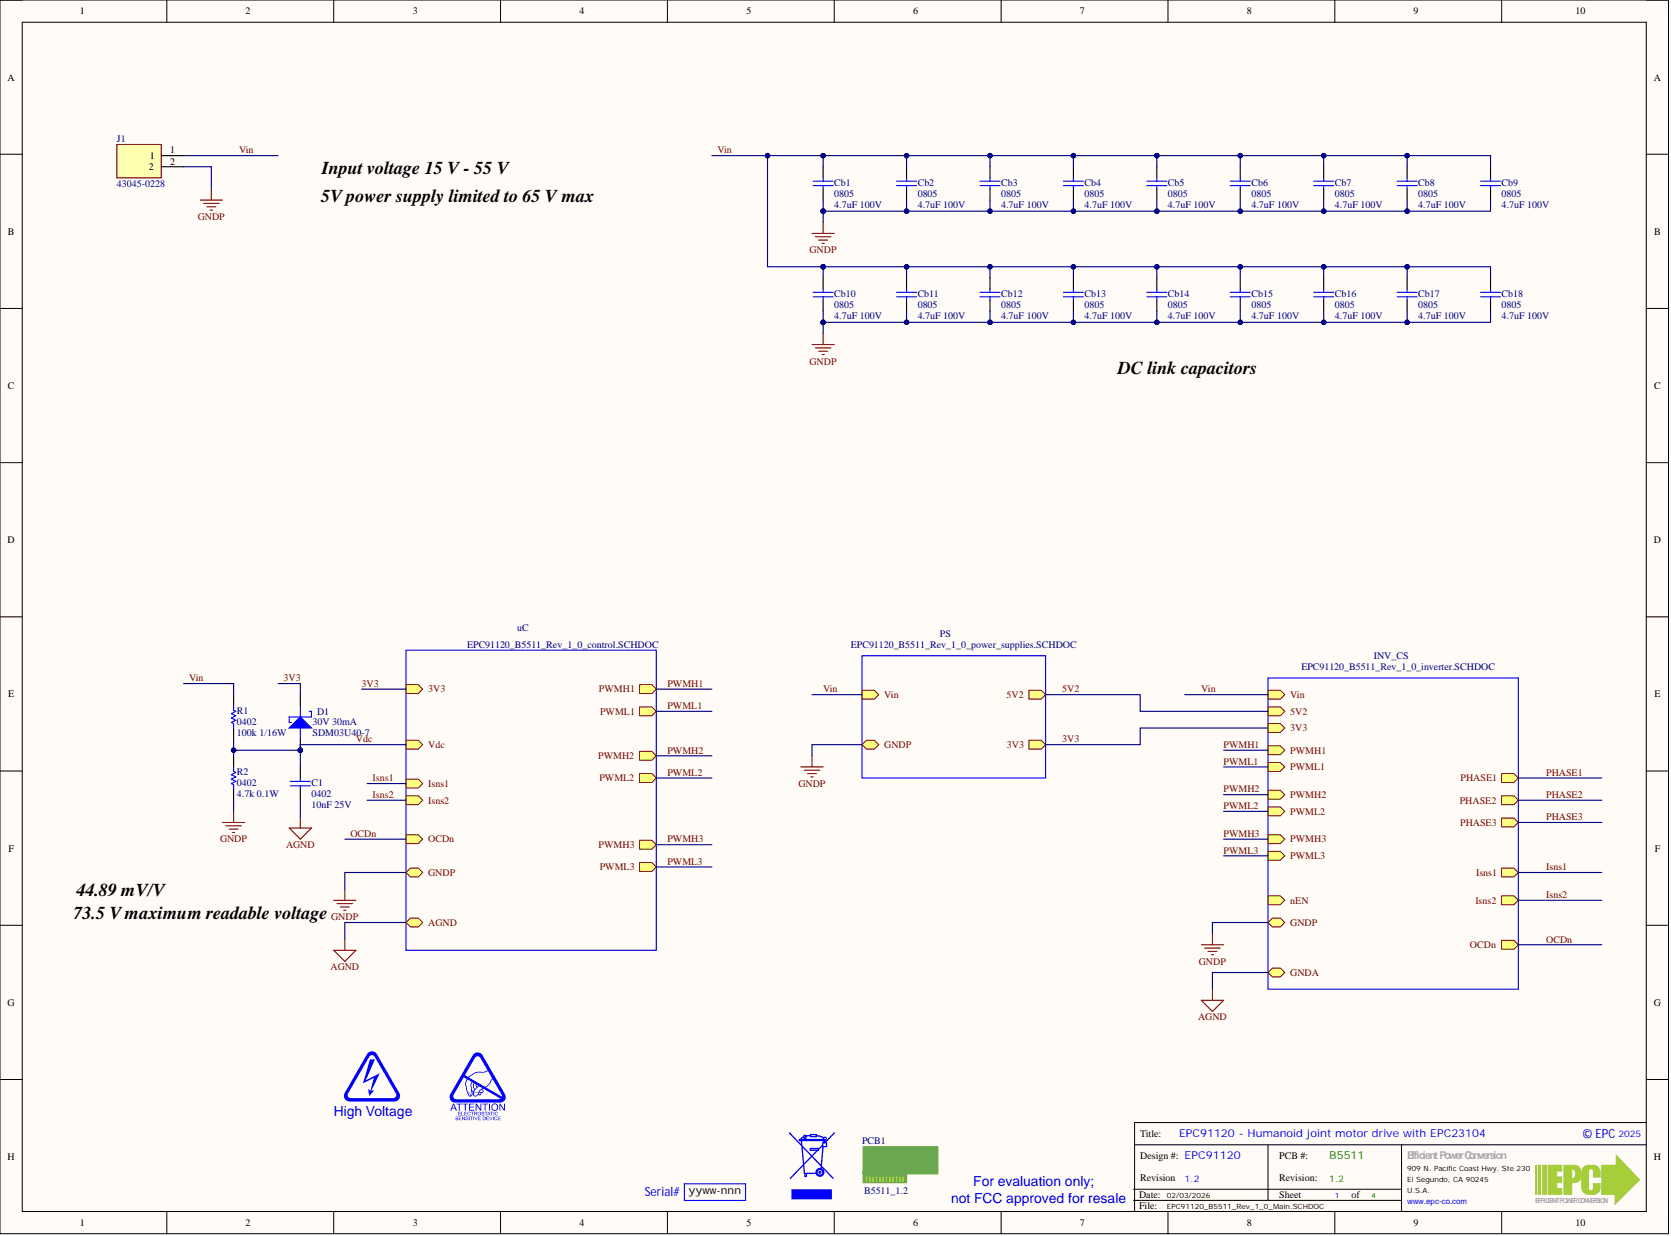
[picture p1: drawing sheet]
<svg xmlns="http://www.w3.org/2000/svg" width="381mm" height="282mm" viewBox="0 0 381 282" stroke-linecap="round" stroke-linejoin="round" font-family="sans-serif">
<defs><g id="words">
<g font-size="17" fill="#00f">
<text x="76.3" y="254">H E</text>
<text x="179.8" y="273.5">W</text>
</g>
<g font-size="4.1">
<text x="73.4" y="39.7">Input voltage 15 V - 55 V</text>
<text x="73.3" y="46">5V power supply limited to 65 V max</text>
<text x="254.9" y="85.3">DC link capacitors</text>
<text x="16.8" y="209.5">73.5 Vmaximum readable voltage</text>
<text x="17.4" y="204.4">44.89 mV/V</text>
</g>
<g font-size="3.2" fill="#00f">
<text x="76.1" y="254.6">High Voltage</text>
<text x="216.8" y="274.3">not FCC approved for resale</text>
<text x="221.9" y="270.5">For evaluation only;</text>
</g>
<g font-size="2.9" fill="#00f">
<text x="360.7" y="259.6">© EPC</text>
<text x="147" y="272.9">Serial#</text>
</g>
<text font-size="2.5" fill="#00f" x="268.8" y="259.3">EPC91120 - Humanoid joint motor drive with EPC23104</text>
<text font-size="2.5" fill="#008000" x="303.1" y="264.4">B5511</text>
<text font-size="2.5" fill="#a8a9ad" x="320.8" y="264.2">EfficientPowerConversion</text>
<text font-size="2.5" x="156.9" y="272.4">yyww-nnn</text>
<g font-size="2.3">
<text x="18.2" y="3.3">1</text>
<text x="56" y="3.3">2</text>
<text x="94.1" y="3.3">3</text>
<text x="132.1" y="3.3">4</text>
<text x="170.2" y="3.3">5</text>
<text x="208.2" y="3.3">6</text>
<text x="246.2" y="3.3">7</text>
<text x="284.3" y="3.3">8</text>
<text x="322.3" y="3.3">9</text>
<text x="359.2" y="3.3">10</text>
<text x="1.7" y="18.4">A</text>
<text x="377.1" y="18.4">A</text>
<text x="38.8" y="35">1</text>
<text x="33.9" y="38.8">2</text>
<text x="34.2" y="36.3">1</text>
<text x="38.8" y="37.5">2</text>
<text x="1.8" y="53.5">B</text>
<text x="377.2" y="53.5">B</text>
<text x="1.8" y="88.7">C</text>
<text x="377.2" y="88.7">C</text>
<text x="1.7" y="123.9">D</text>
<text x="377.1" y="123.9">D</text>
<text x="1.9" y="159.1">E</text>
<text x="377.2" y="159.1">E</text>
<text x="1.9" y="194.2">F</text>
<text x="377.3" y="194.2">F</text>
<text x="1.7" y="229.4">G</text>
<text x="377.1" y="229.4">G</text>
<text x="260" y="259.3">Title:</text>
<text x="1.7" y="264.5">H</text>
<text x="260" y="264.4">Design #: EPC91120</text>
<text x="260" y="269.4">Revision</text>
<text x="291.7" y="269.4">Revision:</text>
<text x="291.7" y="264.4">PCB #:</text>
<text x="377.1" y="264.5">H</text>
<text x="259.7" y="273.2">Date:</text>
<text x="259.7" y="275.8">File:</text>
<text x="291.7" y="273.2">Sheet</text>
<text x="308.2" y="273.2">of</text>
<text x="18.2" y="279.6">1</text>
<text x="56" y="279.6">2</text>
<text x="94.1" y="279.6">3</text>
<text x="132.1" y="279.6">4</text>
<text x="170.2" y="279.6">5</text>
<text x="208.2" y="279.6">6</text>
<text x="246.2" y="279.6">7</text>
<text x="284.3" y="279.6">8</text>
<text x="322.3" y="279.6">9</text>
<text x="359.2" y="279.6">10</text>
</g>
<g font-size="2.3" fill="#000080">
<text x="26.6" y="32.4">J1</text>
<text x="26.6" y="42.6">43045-0228</text>
<text x="190.2" y="44.9">0805</text>
<text x="190.2" y="47.4">4.7uF 100V</text>
<text x="190.2" y="42.3">Cb1</text>
<text x="209.2" y="44.9">0805</text>
<text x="209.2" y="47.4">4.7uF 100V</text>
<text x="209.2" y="42.3">Cb2</text>
<text x="228.3" y="44.9">0805</text>
<text x="228.3" y="47.4">4.7uF 100V</text>
<text x="228.3" y="42.3">Cb3</text>
<text x="247.3" y="44.9">0805</text>
<text x="247.3" y="47.4">4.7uF 100V</text>
<text x="247.3" y="42.3">Cb4</text>
<text x="266.3" y="44.9">0805</text>
<text x="266.3" y="47.4">4.7uF 100V</text>
<text x="266.3" y="42.3">Cb5</text>
<text x="285.3" y="44.9">0805</text>
<text x="285.3" y="47.4">4.7uF 100V</text>
<text x="285.3" y="42.3">Cb6</text>
<text x="304.3" y="44.9">0805</text>
<text x="304.3" y="47.4">4.7uF 100V</text>
<text x="304.3" y="42.3">Cb7</text>
<text x="323.4" y="44.9">0805</text>
<text x="323.4" y="47.4">4.7uF 100V</text>
<text x="323.4" y="42.3">Cb8</text>
<text x="342.4" y="44.9">0805</text>
<text x="342.4" y="47.4">4.7uF 100V</text>
<text x="342.4" y="42.3">Cb9</text>
<text x="190.2" y="70.2">0805</text>
<text x="190.2" y="67.7">Cb10</text>
<text x="209.2" y="70.2">0805</text>
<text x="209.2" y="67.7">Cb11</text>
<text x="228.3" y="70.2">0805</text>
<text x="228.3" y="67.7">Cb12</text>
<text x="247.3" y="70.2">0805</text>
<text x="247.3" y="67.7">Cb13</text>
<text x="266.3" y="70.2">0805</text>
<text x="266.3" y="67.7">Cb14</text>
<text x="285.3" y="70.2">0805</text>
<text x="285.3" y="67.7">Cb15</text>
<text x="304.3" y="70.2">0805</text>
<text x="304.3" y="67.7">Cb16</text>
<text x="323.4" y="70.2">0805</text>
<text x="323.4" y="67.7">Cb17</text>
<text x="342.4" y="70.2">0805</text>
<text x="342.4" y="67.7">Cb18</text>
<text x="190.2" y="72.7">4.7uF 100V</text>
<text x="209.2" y="72.7">4.7uF 100V</text>
<text x="228.3" y="72.7">4.7uF 100V</text>
<text x="247.3" y="72.7">4.7uF 100V</text>
<text x="266.3" y="72.7">4.7uF 100V</text>
<text x="285.3" y="72.7">4.7uF 100V</text>
<text x="304.3" y="72.7">4.7uF 100V</text>
<text x="323.4" y="72.7">4.7uF 100V</text>
<text x="342.4" y="72.7">4.7uF 100V</text>
<text x="117.9" y="144">uC</text>
<text x="106.5" y="147.8">EPC91120_B5511_Rev_1_0_control.SCHDOC</text>
<text x="194" y="147.8">EPC91120_B5511_Rev_1_0_power_supplies.SCHDOC</text>
<text x="214.3" y="145.2">PS</text>
<text x="296.7" y="152.8">EPC91120_B5511_Rev_1_0_inverter.SCHDOC</text>
<text x="313.2" y="150.3">INV_CS</text>
<text x="54" y="165.3">0402</text>
<text x="54" y="167.8">100k 1/16W</text>
<text x="54" y="162.7">R1</text>
<text x="71.3" y="165.3">30V 30mA</text>
<text x="71.3" y="167.8">SDM03U40-7</text>
<text x="72.3" y="163">D1</text>
<text x="54" y="179.2">0402</text>
<text x="54" y="176.7">R2</text>
<text x="71" y="179.2">C1</text>
<text x="54" y="181.7">4.7k 0.1W</text>
<text x="71" y="181.7">0402</text>
<text x="71" y="184.3">10nF 25V</text>
<text x="196.6" y="260.8">PCB1</text>
<text x="197.1" y="272.3">B5511_1.2</text>
</g>
<g font-size="2.3" fill="#800000">
<text x="54.5" y="35">Vin</text>
<text x="163.6" y="35">Vin</text>
<text x="45.1" y="50.2">GNDP</text>
<text x="184.6" y="57.8">GNDP</text>
<text x="184.6" y="83.1">GNDP</text>
<text x="43.1" y="155.4">Vin</text>
<text x="64.7" y="155.4">3V3</text>
<text x="82.4" y="156.6">3V3</text>
<text x="97.6" y="157.9">3V3</text>
<text x="136.6" y="157.9">PWMH1</text>
<text x="152.2" y="156.6">PWMH1</text>
<text x="152.2" y="161.7">PWML1</text>
<text x="187.7" y="157.9">Vin</text>
<text x="201.6" y="159.2">Vin</text>
<text x="229.5" y="159.2">5V2</text>
<text x="242.2" y="157.9">5V2</text>
<text x="273.9" y="157.9">Vin</text>
<text x="294.2" y="159.2">Vin</text>
<text x="136.8" y="163">PWML1</text>
<text x="294.2" y="163">5V2</text>
<text x="294.2" y="166.8">3V3</text>
<text x="81.2" y="169.3">Vdc</text>
<text x="97.6" y="170.6">Vdc</text>
<text x="136.4" y="173.1">PWMH2</text>
<text x="152.2" y="171.9">PWMH2</text>
<text x="201.6" y="170.6">GNDP</text>
<text x="229.6" y="170.6">3V3</text>
<text x="242.2" y="169.3">3V3</text>
<text x="279" y="170.6">PWMH1</text>
<text x="294.2" y="171.9">PWMH1</text>
<text x="85" y="178.2">Isns1</text>
<text x="97.6" y="179.5">Isns1</text>
<text x="136.7" y="178.2">PWML2</text>
<text x="152.2" y="176.9">PWML2</text>
<text x="182.1" y="179.5">GNDP</text>
<text x="279" y="174.4">PWML1</text>
<text x="294.2" y="175.7">PWML1</text>
<text x="333" y="178.2">PHASE1</text>
<text x="352.5" y="176.9">PHASE1</text>
<text x="85" y="182">Isns2</text>
<text x="97.6" y="183.3">Isns2</text>
<text x="279" y="180.7">PWMH2</text>
<text x="279" y="184.5">PWML2</text>
<text x="294.2" y="185.8">PWML2</text>
<text x="294.2" y="182">PWMH2</text>
<text x="332.8" y="183.3">PHASE2</text>
<text x="352.5" y="182">PHASE2</text>
<text x="79.9" y="190.9">OCDn</text>
<text x="279" y="190.9">PWMH3</text>
<text x="332.9" y="188.3">PHASE3</text>
<text x="352.5" y="187.1">PHASE3</text>
<text x="50.2" y="192.1">GNDP</text>
<text x="65.2" y="193.4">AGND</text>
<text x="97.6" y="192.1">OCDn</text>
<text x="136.5" y="193.4">PWMH3</text>
<text x="152.2" y="192.1">PWMH3</text>
<text x="152.2" y="197.2">PWML3</text>
<text x="279" y="194.7">PWML3</text>
<text x="294.2" y="192.1">PWMH3</text>
<text x="294.2" y="195.9">PWML3</text>
<text x="97.6" y="199.7">GNDP</text>
<text x="136.7" y="198.5">PWML3</text>
<text x="336.6" y="199.7">Isns1</text>
<text x="352.5" y="198.5">Isns1</text>
<text x="75.5" y="209.9">GNDP</text>
<text x="294.2" y="206.1">nEN</text>
<text x="336.4" y="206.1">Isns2</text>
<text x="352.5" y="204.8">Isns2</text>
<text x="97.6" y="211.1">AGND</text>
<text x="294.2" y="211.1">GNDP</text>
<text x="352.5" y="214.9">OCDn</text>
<text x="75.4" y="221.3">AGND</text>
<text x="273.4" y="220">GNDP</text>
<text x="335.2" y="216.2">OCDn</text>
<text x="294.2" y="222.5">GNDA</text>
<text x="273.2" y="232.7">AGND</text>
</g>
<g font-size="2.1" fill="#00f">
<text x="369" y="259.4">2025</text>
<text x="270.1" y="269.5">1.2</text>
</g>
<text font-size="2.1" fill="#008000" x="303.1" y="269.5">1.2</text>
<text font-size="1.8" fill="#00f" x="320.8" y="274.6">www.epc-co.com</text>
<g font-size="1.6">
<text x="320.8" y="267.1">909 N. Pacific Coast Hwy. Ste 230</text>
<text x="320.8" y="269.6">El Segundo, CA 90245</text>
<text x="266" y="273.2">02/03/2026</text>
<text x="266" y="275.7">EPC91120_B5511_Rev_1_0_Main.SCHDOC</text>
<text x="320.8" y="272.1">U.S.A.</text>
</g>
<text font-size="1.6" fill="#00f" x="304.3" y="273.2">1</text>
<text font-size="1.6" fill="#008000" x="312.7" y="273.2">4</text>
<text font-size="1.6" fill="#a8a9ad" x="350" y="274.4">EFFICIENTPOWERCONVERSION</text>
</g></defs>
<path d="M0 0h380.4v281.3h-380.4z" fill-rule="evenodd" fill="#fffcf8"/>
<path d="M0 0h380.4v281.3h-380.4z" fill="none" stroke="#000" stroke-width=".23"/>
<path d="M5.1 5.1h370.3v271.2h-370.3z" fill-rule="evenodd" fill="#fffcf8"/>
<g fill="none" stroke="#000" stroke-width=".23">
<path d="M0 0h5.1M5.1 5.1h370.3v271.2h-370.3zM38 0v5.1M76.1 0v5.1M114.1 0v5.1M152.2 0v5.1M190.2 0v5.1M228.3 0v5.1M266.3 0v5.1M304.3 0v5.1M342.4 0v5.1M375.4 0h5v5.1"/>
<path d="M0 35.2h5.1M375.4 35.2h5M0 70.3h5.1M375.4 70.3h5M0 105.5h5.1M375.4 105.5h5M0 140.7h5.1M375.4 140.7h5M0 175.8h5.1M375.4 175.8h5M0 211h5.1M375.4 211h5"/>
<path d="M0 246.2h5.1M375.4 246.2h5M375.4 256h-116.7v20.3M38 276.3v5M76.1 276.3v5M114.1 276.3v5M152.2 276.3v5M190.2 276.3v5M228.3 276.3v5M258.4 273.7h61.2M258.4 271.2h61.2M258.7 261.1h116.7"/>
<path d="M266.3 276.3v5M289.1 261.1v12.6M304.3 276.3v5M319.6 261.1v15.2M342.4 276.3v5M380.4 276.3v5"/>
</g>
<path d="M351.8 265.8h.9v6.6h-.9z" fill-rule="evenodd" fill="#a6ce39"/>
<path d="M350.1 265.8h.3v6.6h-.3zM351.8 265.8h.9v6.6h-.9z" fill="none" stroke="#a6ce39" stroke-width=".23"/>
<path d="M350.3 265.8v6.6" fill="none" stroke="#a6ce39" stroke-width=".25"/>
<path d="M350.8 265.8h.5v6.6h-.5z" fill-rule="evenodd" fill="#a6ce39"/>
<path d="M350.8 265.8h.5v6.6h-.5z" fill="none" stroke="#a6ce39" stroke-width=".23"/>
<path d="M365.2 265.8h3.3v-2.3l5.3 5.6-5.5 5.5v-2.2h-3.1z" fill-rule="evenodd" fill="#a6ce39"/>
<path d="M365.2 265.8h3.3v-2.3l5.3 5.6-5.5 5.5v-2.2h-3.1z" fill="none" stroke="#a6ce39" stroke-width=".23"/>
<path d="M360.9 266.4a2.68 2.68 0 0 1 3.6 0l.3 .9v3.5a1.51 1.51 0 0 1-1.5 1.6 2.08 2.08 0 0 1-2.6-1.1v-4z" fill="#a6ce39"/>
<path d="M360.9 266.4a2.68 2.68 0 0 1 3.6 0l.3 .9v3.5a1.51 1.51 0 0 1-1.5 1.6 2.08 2.08 0 0 1-2.6-1.1v-4z" fill="none" stroke="#a6ce39" stroke-width=".23"/>
<path d="M362.5 266.9l.3-.1 .3 .2v4.1l-.3 .2-.4-.2z" fill="#fff"/>
<path d="M362.5 266.9l.3-.1 .3 .2v4.1l-.3 .2-.4-.2z" fill="none" stroke="#fff" stroke-width=".23"/>
<path d="M363.1 268.7h1.9v1h-1.9z" fill-rule="evenodd" fill="#fff"/>
<path d="M363.1 268.7h1.9v1h-1.9z" fill="none" stroke="#fff" stroke-width=".23"/>
<path d="M357.1 266.3a2.17 2.17 0 0 1 3.2 .3 2.66 2.66 0 0 1-.5 2.9 1.92 1.92 0 0 1-3-1v-1.5z" fill="#a6ce39"/>
<path d="M357.1 266.3a2.17 2.17 0 0 1 3.2 .3 2.66 2.66 0 0 1-.5 2.9 1.92 1.92 0 0 1-3-1v-1.5z" fill="none" stroke="#a6ce39" stroke-width=".23"/>
<path d="M358 266.9l.6-.1a1.15 1.15 0 0 1 0 1.7h-.5l-.2-.2-.2-.6z" fill="#fff"/>
<path d="M358 266.9l.6-.1a1.15 1.15 0 0 1 0 1.7h-.5l-.2-.2-.2-.6z" fill="none" stroke="#fff" stroke-width=".23"/>
<path d="M353 265.8h1.9v6.6h-1.9z" fill-rule="evenodd" fill="#a6ce39"/>
<path d="M353 265.8h1.9v6.6h-1.9z" fill="none" stroke="#a6ce39" stroke-width=".23"/>
<path d="M354.9 265.8h1.2v1.2h-1.2z" fill-rule="evenodd" fill="#a6ce39"/>
<path d="M354.9 265.8h1.2v1.2h-1.2z" fill="none" stroke="#a6ce39" stroke-width=".23"/>
<path d="M354.9 271.1h1.2v1.3h-1.2z" fill-rule="evenodd" fill="#a6ce39"/>
<path d="M354.9 271.1h1.2v1.3h-1.2z" fill="none" stroke="#a6ce39" stroke-width=".23"/>
<path d="M354.9 268.4h1.2v1.3h-1.2z" fill-rule="evenodd" fill="#a6ce39"/>
<path d="M354.9 268.4h1.2v1.3h-1.2z" fill="none" stroke="#a6ce39" stroke-width=".23"/>
<path d="M356.6 265.8h1.8v6.6h-1.8z" fill-rule="evenodd" fill="#a6ce39"/>
<path d="M356.6 265.8h1.8v6.6h-1.8z" fill="none" stroke="#a6ce39" stroke-width=".23"/>
<path d="M196.8 267.2h9.9v2.5h-9.9z" fill-rule="evenodd" fill="#6aa84f"/>
<path d="M196.8 267.2h9.9v2.5h-9.9z" fill="none" stroke="#6aa84f" stroke-width=".23"/>
<path d="M196.8 261.6h17v6.1h-17z" fill-rule="evenodd" fill="#6aa84f"/>
<path d="M196.8 261.6h17v6.1h-17z" fill="none" stroke="#6aa84f" stroke-width=".23"/>
<path d="M197.6 268.4v1.3M198.3 268.4v1.3M199.1 268.4v1.3M199.9 268.4v1.3M200.6 268.4v1.3M201.4 268.4v1.3M202.1 268.4v1.3M202.9 268.4v1.3M203.7 268.4v1.3M204.4 268.4v1.3M205.2 268.4v1.3M205.9 268.4v1.3" fill="none" stroke="#f1c232" stroke-width=".25"/>
<path d="M196.8 261.6h17v6.1h-7.1v2h-9.9z" fill="none" stroke="#6aa84f" stroke-width=".25"/>
<path d="M156 270h14v3.8h-14z" fill="none" stroke="#00f" stroke-width=".25"/>
<path d="M26.6 33h10.2v7.6h-10.2z" fill-rule="evenodd" fill="#ffffb0"/>
<g fill="none" stroke="#800000" stroke-width=".25">
<path d="M26.6 33h10.2v7.6h-10.2zM45.7 45.6h5M46.4 46.4h3.6M47.2 47.1h2M47.9 47.9h.5M48.2 43.1v2.5M185.1 53.2h5.1M185.9 54h3.6M186.7 54.8h2M187.4 55.5h.5M187.7 50.7v2.5M185.1 78.6h5.1"/>
<path d="M185.9 79.3h3.6M187.7 76v2.6M186.7 80.1h2M187.4 80.9h.5"/>
</g>
<g fill="none" stroke="#000" stroke-width=".25">
<path d="M36.8 35.5h5M36.8 38h5M187.7 38v2.6M206.7 38v2.6M225.7 38v2.6M244.7 38v2.6M263.8 38v2.6M282.8 38v2.6M301.8 38v2.6M320.8 38v2.6M339.9 38v2.6M187.7 43.1v2.5"/>
<path d="M206.7 43.1v2.5M225.7 43.1v2.5M244.7 43.1v2.5M263.8 43.1v2.5M282.8 43.1v2.5M301.8 43.1v2.5M320.8 43.1v2.5M339.9 43.1v2.5M187.7 63.4v2.5M187.7 68.4v2.6M206.7 63.4v2.5M206.7 68.4v2.6"/>
<path d="M225.7 63.4v2.5M225.7 68.4v2.6M244.7 63.4v2.5M244.7 68.4v2.6M263.8 63.4v2.5M263.8 68.4v2.6M282.8 63.4v2.5M282.8 68.4v2.6M301.8 63.4v2.5M301.8 68.4v2.6M320.8 63.4v2.5M320.8 68.4v2.6"/>
<path d="M339.9 63.4v2.5M339.9 68.4v2.6"/>
</g>
<g fill="none" stroke="#00f" stroke-width=".25">
<path d="M185.4 42.3h4.6M185.4 41.3h4.6M187.7 40.6v.7M187.7 42.3v.8M204.4 42.3h4.6M204.4 41.3h4.6M206.7 40.6v.7M206.7 42.3v.8M223.4 42.3h4.6M223.4 41.3h4.6M225.7 40.6v.7M225.7 42.3v.8"/>
<path d="M242.5 42.3h4.5M242.5 41.3h4.5M244.7 40.6v.7M244.7 42.3v.8M261.5 42.3h4.5M261.5 41.3h4.5M263.8 40.6v.7M263.8 42.3v.8M280.5 42.3h4.6M280.5 41.3h4.6M282.8 40.6v.7M282.8 42.3v.8"/>
<path d="M299.5 42.3h4.6M299.5 41.3h4.6M301.8 40.6v.7M301.8 42.3v.8M318.5 42.3h4.6M318.5 41.3h4.6M320.8 40.6v.7M320.8 42.3v.8M337.6 42.3h4.5M337.6 41.3h4.5M339.9 40.6v.7M339.9 42.3v.8"/>
<path d="M185.4 67.7h4.6M185.4 66.7h4.6M187.7 65.9v.8M187.7 67.7v.7M204.4 67.7h4.6M204.4 66.7h4.6M206.7 65.9v.8M206.7 67.7v.7M223.4 67.7h4.6M223.4 66.7h4.6M225.7 65.9v.8M225.7 67.7v.7"/>
<path d="M242.5 67.7h4.5M242.5 66.7h4.5M244.7 65.9v.8M244.7 67.7v.7M261.5 67.7h4.5M261.5 66.7h4.5M263.8 65.9v.8M263.8 67.7v.7M280.5 67.7h4.6M280.5 66.7h4.6M282.8 65.9v.8M282.8 67.7v.7"/>
<path d="M299.5 67.7h4.6M299.5 66.7h4.6M301.8 65.9v.8M301.8 67.7v.7M318.5 67.7h4.6M318.5 66.7h4.6M320.8 65.9v.8M320.8 67.7v.7M337.6 67.7h4.5M337.6 66.7h4.5M339.9 65.9v.8M339.9 67.7v.7"/>
<path d="M92.6 148.3h57v68.4h-57z"/>
</g>
<path d="M92.6 156.1h2.8l1 1.1-1 1h-2.8z" fill-rule="evenodd" fill="#ffff80"/>
<path d="M92.6 156.1h2.8l1 1.1-1 1h-2.8z" fill="none" stroke="#800000" stroke-width=".23"/>
<path d="M92.6 210.4l1-1h1.8l1 1-1 1h-1.8z" fill-rule="evenodd" fill="#ffff80"/>
<path d="M92.6 210.4l1-1h1.8l1 1-1 1h-1.8z" fill="none" stroke="#800000" stroke-width=".23"/>
<path d="M92.6 199l1-1h1.8l1 1-1 1h-1.8z" fill-rule="evenodd" fill="#ffff80"/>
<path d="M92.6 199l1-1h1.8l1 1-1 1h-1.8z" fill="none" stroke="#800000" stroke-width=".23"/>
<path d="M145.8 156.1h2.8l1 1.1-1 1h-2.8z" fill-rule="evenodd" fill="#ffff80"/>
<path d="M145.8 156.1h2.8l1 1.1-1 1h-2.8z" fill="none" stroke="#800000" stroke-width=".23"/>
<path d="M145.8 161.2h2.8l1 1-1 1h-2.8z" fill-rule="evenodd" fill="#ffff80"/>
<path d="M145.8 161.2h2.8l1 1-1 1h-2.8z" fill="none" stroke="#800000" stroke-width=".23"/>
<path d="M145.8 171.3h2.8l1 1.1-1 1h-2.8z" fill-rule="evenodd" fill="#ffff80"/>
<path d="M145.8 171.3h2.8l1 1.1-1 1h-2.8z" fill="none" stroke="#800000" stroke-width=".23"/>
<path d="M145.8 191.6h2.8l1 1-1 1.1h-2.8z" fill-rule="evenodd" fill="#ffff80"/>
<path d="M145.8 191.6h2.8l1 1-1 1.1h-2.8z" fill="none" stroke="#800000" stroke-width=".23"/>
<path d="M145.8 176.4h2.8l1 1-1 1h-2.8z" fill-rule="evenodd" fill="#ffff80"/>
<path d="M145.8 176.4h2.8l1 1-1 1h-2.8z" fill="none" stroke="#800000" stroke-width=".23"/>
<path d="M145.8 196.7h2.8l1 1-1 1h-2.8z" fill-rule="evenodd" fill="#ffff80"/>
<path d="M145.8 196.7h2.8l1 1-1 1h-2.8z" fill="none" stroke="#800000" stroke-width=".23"/>
<path d="M92.6 168.8h2.8l1 1-1 1h-2.8z" fill-rule="evenodd" fill="#ffff80"/>
<path d="M92.6 168.8h2.8l1 1-1 1h-2.8z" fill="none" stroke="#800000" stroke-width=".23"/>
<path d="M92.6 177.7h2.8l1 1-1 1h-2.8z" fill-rule="evenodd" fill="#ffff80"/>
<path d="M92.6 177.7h2.8l1 1-1 1h-2.8z" fill="none" stroke="#800000" stroke-width=".23"/>
<path d="M92.6 181.5h2.8l1 1-1 1h-2.8z" fill-rule="evenodd" fill="#ffff80"/>
<path d="M92.6 181.5h2.8l1 1-1 1h-2.8z" fill="none" stroke="#800000" stroke-width=".23"/>
<path d="M92.6 190.4h2.8l1 1-1 1h-2.8z" fill-rule="evenodd" fill="#ffff80"/>
<path d="M92.6 190.4h2.8l1 1-1 1h-2.8z" fill="none" stroke="#800000" stroke-width=".23"/>
<path d="M196.6 149.5h41.8v27.9h-41.8z" fill="none" stroke="#00f" stroke-width=".25"/>
<path d="M196.6 157.4h2.7l1.1 1-1.1 1h-2.7z" fill-rule="evenodd" fill="#ffff80"/>
<path d="M196.6 157.4h2.7l1.1 1-1.1 1h-2.7z" fill="none" stroke="#800000" stroke-width=".23"/>
<path d="M234.6 157.4h2.8l1 1-1 1h-2.8z" fill-rule="evenodd" fill="#ffff80"/>
<path d="M234.6 157.4h2.8l1 1-1 1h-2.8z" fill="none" stroke="#800000" stroke-width=".23"/>
<path d="M196.6 169.8l1-1h1.7l1.1 1-1.1 1h-1.7z" fill-rule="evenodd" fill="#ffff80"/>
<path d="M196.6 169.8l1-1h1.7l1.1 1-1.1 1h-1.7z" fill="none" stroke="#800000" stroke-width=".23"/>
<path d="M234.6 168.8h2.8l1 1-1 1h-2.8z" fill-rule="evenodd" fill="#ffff80"/>
<path d="M234.6 168.8h2.8l1 1-1 1h-2.8z" fill="none" stroke="#800000" stroke-width=".23"/>
<path d="M289.1 154.6h57.1v71h-57.1z" fill="none" stroke="#00f" stroke-width=".25"/>
<path d="M289.1 157.4h2.8l1 1-1 1h-2.8z" fill-rule="evenodd" fill="#ffff80"/>
<path d="M289.1 157.4h2.8l1 1-1 1h-2.8z" fill="none" stroke="#800000" stroke-width=".23"/>
<path d="M289.1 170.1h2.8l1 1-1 1h-2.8z" fill-rule="evenodd" fill="#ffff80"/>
<path d="M289.1 170.1h2.8l1 1-1 1h-2.8z" fill="none" stroke="#800000" stroke-width=".23"/>
<path d="M342.4 176.4h2.8l1 1-1 1h-2.8z" fill-rule="evenodd" fill="#ffff80"/>
<path d="M342.4 176.4h2.8l1 1-1 1h-2.8z" fill="none" stroke="#800000" stroke-width=".23"/>
<path d="M289.1 184h2.8l1 1-1 1h-2.8z" fill-rule="evenodd" fill="#ffff80"/>
<path d="M289.1 184h2.8l1 1-1 1h-2.8z" fill="none" stroke="#800000" stroke-width=".23"/>
<path d="M289.1 204.3h2.8l1 1-1 1h-2.8z" fill-rule="evenodd" fill="#ffff80"/>
<path d="M289.1 204.3h2.8l1 1-1 1h-2.8z" fill="none" stroke="#800000" stroke-width=".23"/>
<path d="M342.4 181.5h2.8l1 1-1 1h-2.8z" fill-rule="evenodd" fill="#ffff80"/>
<path d="M342.4 181.5h2.8l1 1-1 1h-2.8z" fill="none" stroke="#800000" stroke-width=".23"/>
<path d="M342.4 186.6h2.8l1 1-1 1h-2.8z" fill-rule="evenodd" fill="#ffff80"/>
<path d="M342.4 186.6h2.8l1 1-1 1h-2.8z" fill="none" stroke="#800000" stroke-width=".23"/>
<path d="M342.4 198h2.8l1 1-1 1h-2.8z" fill-rule="evenodd" fill="#ffff80"/>
<path d="M342.4 198h2.8l1 1-1 1h-2.8z" fill="none" stroke="#800000" stroke-width=".23"/>
<path d="M342.4 204.3h2.8l1 1-1 1h-2.8z" fill-rule="evenodd" fill="#ffff80"/>
<path d="M342.4 204.3h2.8l1 1-1 1h-2.8z" fill="none" stroke="#800000" stroke-width=".23"/>
<path d="M289.1 210.4l1-1h1.8l1 1-1 1h-1.8z" fill-rule="evenodd" fill="#ffff80"/>
<path d="M289.1 210.4l1-1h1.8l1 1-1 1h-1.8z" fill="none" stroke="#800000" stroke-width=".23"/>
<path d="M289.1 221.8l1-1h1.8l1 1-1 1h-1.8z" fill-rule="evenodd" fill="#ffff80"/>
<path d="M289.1 221.8l1-1h1.8l1 1-1 1h-1.8z" fill="none" stroke="#800000" stroke-width=".23"/>
<path d="M289.1 161.2h2.8l1 1-1 1h-2.8z" fill-rule="evenodd" fill="#ffff80"/>
<path d="M289.1 161.2h2.8l1 1-1 1h-2.8z" fill="none" stroke="#800000" stroke-width=".23"/>
<path d="M289.1 173.9h2.8l1 1-1 1h-2.8z" fill-rule="evenodd" fill="#ffff80"/>
<path d="M289.1 173.9h2.8l1 1-1 1h-2.8z" fill="none" stroke="#800000" stroke-width=".23"/>
<path d="M289.1 180.2h2.8l1 1-1 1h-2.8z" fill-rule="evenodd" fill="#ffff80"/>
<path d="M289.1 180.2h2.8l1 1-1 1h-2.8z" fill="none" stroke="#800000" stroke-width=".23"/>
<path d="M289.1 190.4h2.8l1 1-1 1h-2.8z" fill-rule="evenodd" fill="#ffff80"/>
<path d="M289.1 190.4h2.8l1 1-1 1h-2.8z" fill="none" stroke="#800000" stroke-width=".23"/>
<path d="M289.1 194.2h2.8l1 1-1 1h-2.8z" fill-rule="evenodd" fill="#ffff80"/>
<path d="M289.1 194.2h2.8l1 1-1 1h-2.8z" fill="none" stroke="#800000" stroke-width=".23"/>
<path d="M289.1 165h2.8l1 1-1 1h-2.8z" fill-rule="evenodd" fill="#ffff80"/>
<path d="M289.1 165h2.8l1 1-1 1h-2.8z" fill="none" stroke="#800000" stroke-width=".23"/>
<path d="M342.4 214.4h2.8l1 1-1 1.1h-2.8z" fill-rule="evenodd" fill="#ffff80"/>
<path d="M342.4 214.4h2.8l1 1-1 1.1h-2.8z" fill="none" stroke="#800000" stroke-width=".23"/>
<path d="M53.3 158.4v2.6M53.3 166v2.6" fill="none" stroke="#000" stroke-width=".25"/>
<path d="M53.3 161v1l.5 .2-1 .5 1 .5-1 .5 1 .5-1 .6 .5 .2v1" fill="none" stroke="#00f" stroke-width=".25"/>
<circle cx="68.5" cy="171.1" r=".51" fill="#000080"/>
<circle cx="68.5" cy="171.1" r=".51" fill="none" stroke="#000080" stroke-width=".23"/>
<path d="M65.9 166l2.6-2.5 2.5 2.5z" fill="#00f"/>
<path d="M65.9 166l2.6-2.5 2.5 2.5zM68.5 161v2.5M68.5 166v2.6M70.5 162.2h.5v1.3h-5.1v1.3h.5" fill="none" stroke="#00f" stroke-width=".25"/>
<path d="M68.5 168.6v2.5" fill="none" stroke="#000" stroke-width=".25"/>
<circle cx="68.5" cy="171.1" r=".51" fill="#000080"/>
<circle cx="68.5" cy="171.1" r=".51" fill="none" stroke="#000080" stroke-width=".23"/>
<path d="M68.5 158.4v2.6M53.3 172.4v2.5M53.3 180v2.5M68.5 174.9v2.5M68.5 180v2.5" fill="none" stroke="#000" stroke-width=".25"/>
<g fill="none" stroke="#800000" stroke-width=".25">
<path d="M182.6 174.9h5.1M183.4 175.7h3.5M184.1 176.4h2.1M184.9 177.2h.5M185.1 172.4v2.5M50.7 187.6h5.1M51.5 188.3h3.5M52.2 189.1h2.1M53 189.8h.5M53.3 185v2.6M65.9 188.8h5.1l-2.5 2.6zM68.5 186.3v2.5"/>
<path d="M76.1 205.3h5.1M76.1 216.7h5.1l-2.6 2.6zM76.8 206.1h3.6M77.6 206.8h2M78.4 207.6h.5M78.6 202.8v2.5M78.6 214.2v2.5M273.9 215.4h5.1M274.7 216.2h3.5M275.4 217h2.1M276.2 217.7h.5M276.4 212.9v2.5"/>
<path d="M273.9 228.1h5.1l-2.6 2.6zM276.4 225.6v2.5"/>
</g>
<path d="M53.3 174.9v1l.5 .3-1 .5 1 .5-1 .5 1 .5-1 .5 .5 .2v1.1M66.2 179.2h4.6M66.2 178.2h4.6M68.5 177.4v.8M68.5 179.2v.8" fill="none" stroke="#00f" stroke-width=".25"/>
<path d="M187.7 35.5v2.5" fill="none" stroke="#000080" stroke-width=".25"/>
<circle cx="187.7" cy="35.5" r=".51" fill="#000080"/>
<circle cx="187.7" cy="35.5" r=".51" fill="none" stroke="#000080" stroke-width=".23"/>
<path d="M206.7 35.5v2.5" fill="none" stroke="#000080" stroke-width=".25"/>
<circle cx="206.7" cy="35.5" r=".51" fill="#000080"/>
<circle cx="206.7" cy="35.5" r=".51" fill="none" stroke="#000080" stroke-width=".23"/>
<path d="M320.8 35.5v2.5" fill="none" stroke="#000080" stroke-width=".25"/>
<circle cx="320.8" cy="35.5" r=".51" fill="#000080"/>
<circle cx="320.8" cy="35.5" r=".51" fill="none" stroke="#000080" stroke-width=".23"/>
<path d="M225.7 35.5v2.5" fill="none" stroke="#000080" stroke-width=".25"/>
<circle cx="225.7" cy="35.5" r=".51" fill="#000080"/>
<circle cx="225.7" cy="35.5" r=".51" fill="none" stroke="#000080" stroke-width=".23"/>
<path d="M244.7 35.5v2.5" fill="none" stroke="#000080" stroke-width=".25"/>
<circle cx="244.7" cy="35.5" r=".51" fill="#000080"/>
<circle cx="244.7" cy="35.5" r=".51" fill="none" stroke="#000080" stroke-width=".23"/>
<path d="M162.3 35.5h12.7" fill="none" stroke="#000080" stroke-width=".25"/>
<circle cx="175" cy="35.5" r=".51" fill="#000080"/>
<circle cx="175" cy="35.5" r=".51" fill="none" stroke="#000080" stroke-width=".23"/>
<path d="M282.8 35.5v2.5" fill="none" stroke="#000080" stroke-width=".25"/>
<circle cx="282.8" cy="35.5" r=".51" fill="#000080"/>
<circle cx="282.8" cy="35.5" r=".51" fill="none" stroke="#000080" stroke-width=".23"/>
<path d="M41.8 35.5h21.6M301.8 35.5v2.5" fill="none" stroke="#000080" stroke-width=".25"/>
<circle cx="301.8" cy="35.5" r=".51" fill="#000080"/>
<circle cx="301.8" cy="35.5" r=".51" fill="none" stroke="#000080" stroke-width=".23"/>
<path d="M263.8 35.5v2.5" fill="none" stroke="#000080" stroke-width=".25"/>
<circle cx="263.8" cy="35.5" r=".51" fill="#000080"/>
<circle cx="263.8" cy="35.5" r=".51" fill="none" stroke="#000080" stroke-width=".23"/>
<path d="M41.8 38h6.4v5.1M206.7 45.6v2.6" fill="none" stroke="#000080" stroke-width=".25"/>
<circle cx="206.7" cy="48.2" r=".51" fill="#000080"/>
<circle cx="206.7" cy="48.2" r=".51" fill="none" stroke="#000080" stroke-width=".23"/>
<path d="M244.7 45.6v2.6" fill="none" stroke="#000080" stroke-width=".25"/>
<circle cx="244.7" cy="48.2" r=".51" fill="#000080"/>
<circle cx="244.7" cy="48.2" r=".51" fill="none" stroke="#000080" stroke-width=".23"/>
<path d="M225.7 45.6v2.6" fill="none" stroke="#000080" stroke-width=".25"/>
<circle cx="225.7" cy="48.2" r=".51" fill="#000080"/>
<circle cx="225.7" cy="48.2" r=".51" fill="none" stroke="#000080" stroke-width=".23"/>
<path d="M187.7 45.6v2.6" fill="none" stroke="#000080" stroke-width=".25"/>
<circle cx="187.7" cy="48.2" r=".51" fill="#000080"/>
<circle cx="187.7" cy="48.2" r=".51" fill="none" stroke="#000080" stroke-width=".23"/>
<path d="M282.8 45.6v2.6" fill="none" stroke="#000080" stroke-width=".25"/>
<circle cx="282.8" cy="48.2" r=".51" fill="#000080"/>
<circle cx="282.8" cy="48.2" r=".51" fill="none" stroke="#000080" stroke-width=".23"/>
<path d="M339.9 45.6v2.6h-152.2" fill="none" stroke="#000080" stroke-width=".25"/>
<circle cx="187.7" cy="48.2" r=".51" fill="#000080"/>
<circle cx="187.7" cy="48.2" r=".51" fill="none" stroke="#000080" stroke-width=".23"/>
<circle cx="206.7" cy="48.2" r=".51" fill="#000080"/>
<circle cx="206.7" cy="48.2" r=".51" fill="none" stroke="#000080" stroke-width=".23"/>
<circle cx="225.7" cy="48.2" r=".51" fill="#000080"/>
<circle cx="225.7" cy="48.2" r=".51" fill="none" stroke="#000080" stroke-width=".23"/>
<circle cx="244.7" cy="48.2" r=".51" fill="#000080"/>
<circle cx="244.7" cy="48.2" r=".51" fill="none" stroke="#000080" stroke-width=".23"/>
<circle cx="263.8" cy="48.2" r=".51" fill="#000080"/>
<circle cx="263.8" cy="48.2" r=".51" fill="none" stroke="#000080" stroke-width=".23"/>
<circle cx="282.8" cy="48.2" r=".51" fill="#000080"/>
<circle cx="282.8" cy="48.2" r=".51" fill="none" stroke="#000080" stroke-width=".23"/>
<circle cx="301.8" cy="48.2" r=".51" fill="#000080"/>
<circle cx="301.8" cy="48.2" r=".51" fill="none" stroke="#000080" stroke-width=".23"/>
<circle cx="320.8" cy="48.2" r=".51" fill="#000080"/>
<circle cx="320.8" cy="48.2" r=".51" fill="none" stroke="#000080" stroke-width=".23"/>
<path d="M263.8 45.6v2.6" fill="none" stroke="#000080" stroke-width=".25"/>
<circle cx="263.8" cy="48.2" r=".51" fill="#000080"/>
<circle cx="263.8" cy="48.2" r=".51" fill="none" stroke="#000080" stroke-width=".23"/>
<path d="M320.8 45.6v2.6" fill="none" stroke="#000080" stroke-width=".25"/>
<circle cx="320.8" cy="48.2" r=".51" fill="#000080"/>
<circle cx="320.8" cy="48.2" r=".51" fill="none" stroke="#000080" stroke-width=".23"/>
<path d="M301.8 45.6v2.6" fill="none" stroke="#000080" stroke-width=".25"/>
<circle cx="301.8" cy="48.2" r=".51" fill="#000080"/>
<circle cx="301.8" cy="48.2" r=".51" fill="none" stroke="#000080" stroke-width=".23"/>
<path d="M187.7 48.2v2.5" fill="none" stroke="#000080" stroke-width=".25"/>
<circle cx="187.7" cy="48.2" r=".51" fill="#000080"/>
<circle cx="187.7" cy="48.2" r=".51" fill="none" stroke="#000080" stroke-width=".23"/>
<path d="M320.8 60.8v2.6" fill="none" stroke="#000080" stroke-width=".25"/>
<circle cx="320.8" cy="60.8" r=".51" fill="#000080"/>
<circle cx="320.8" cy="60.8" r=".51" fill="none" stroke="#000080" stroke-width=".23"/>
<path d="M206.7 60.8v2.6" fill="none" stroke="#000080" stroke-width=".25"/>
<circle cx="206.7" cy="60.8" r=".51" fill="#000080"/>
<circle cx="206.7" cy="60.8" r=".51" fill="none" stroke="#000080" stroke-width=".23"/>
<path d="M301.8 60.8v2.6" fill="none" stroke="#000080" stroke-width=".25"/>
<circle cx="301.8" cy="60.8" r=".51" fill="#000080"/>
<circle cx="301.8" cy="60.8" r=".51" fill="none" stroke="#000080" stroke-width=".23"/>
<path d="M282.8 60.8v2.6" fill="none" stroke="#000080" stroke-width=".25"/>
<circle cx="282.8" cy="60.8" r=".51" fill="#000080"/>
<circle cx="282.8" cy="60.8" r=".51" fill="none" stroke="#000080" stroke-width=".23"/>
<path d="M263.8 60.8v2.6" fill="none" stroke="#000080" stroke-width=".25"/>
<circle cx="263.8" cy="60.8" r=".51" fill="#000080"/>
<circle cx="263.8" cy="60.8" r=".51" fill="none" stroke="#000080" stroke-width=".23"/>
<path d="M187.7 60.8v2.6" fill="none" stroke="#000080" stroke-width=".25"/>
<circle cx="187.7" cy="60.8" r=".51" fill="#000080"/>
<circle cx="187.7" cy="60.8" r=".51" fill="none" stroke="#000080" stroke-width=".23"/>
<path d="M225.7 60.8v2.6" fill="none" stroke="#000080" stroke-width=".25"/>
<circle cx="225.7" cy="60.8" r=".51" fill="#000080"/>
<circle cx="225.7" cy="60.8" r=".51" fill="none" stroke="#000080" stroke-width=".23"/>
<path d="M339.9 38v-2.5h-164.9v25.3h12.7" fill="none" stroke="#000080" stroke-width=".25"/>
<circle cx="187.7" cy="60.8" r=".51" fill="#000080"/>
<circle cx="187.7" cy="60.8" r=".51" fill="none" stroke="#000080" stroke-width=".23"/>
<circle cx="175" cy="35.5" r=".51" fill="#000080"/>
<circle cx="175" cy="35.5" r=".51" fill="none" stroke="#000080" stroke-width=".23"/>
<circle cx="187.7" cy="35.5" r=".51" fill="#000080"/>
<circle cx="187.7" cy="35.5" r=".51" fill="none" stroke="#000080" stroke-width=".23"/>
<circle cx="206.7" cy="35.5" r=".51" fill="#000080"/>
<circle cx="206.7" cy="35.5" r=".51" fill="none" stroke="#000080" stroke-width=".23"/>
<circle cx="225.7" cy="35.5" r=".51" fill="#000080"/>
<circle cx="225.7" cy="35.5" r=".51" fill="none" stroke="#000080" stroke-width=".23"/>
<circle cx="244.7" cy="35.5" r=".51" fill="#000080"/>
<circle cx="244.7" cy="35.5" r=".51" fill="none" stroke="#000080" stroke-width=".23"/>
<circle cx="263.8" cy="35.5" r=".51" fill="#000080"/>
<circle cx="263.8" cy="35.5" r=".51" fill="none" stroke="#000080" stroke-width=".23"/>
<circle cx="282.8" cy="35.5" r=".51" fill="#000080"/>
<circle cx="282.8" cy="35.5" r=".51" fill="none" stroke="#000080" stroke-width=".23"/>
<circle cx="301.8" cy="35.5" r=".51" fill="#000080"/>
<circle cx="301.8" cy="35.5" r=".51" fill="none" stroke="#000080" stroke-width=".23"/>
<circle cx="320.8" cy="35.5" r=".51" fill="#000080"/>
<circle cx="320.8" cy="35.5" r=".51" fill="none" stroke="#000080" stroke-width=".23"/>
<path d="M244.7 60.8v2.6" fill="none" stroke="#000080" stroke-width=".25"/>
<circle cx="244.7" cy="60.8" r=".51" fill="#000080"/>
<circle cx="244.7" cy="60.8" r=".51" fill="none" stroke="#000080" stroke-width=".23"/>
<path d="M187.7 60.8h152.2v2.6" fill="none" stroke="#000080" stroke-width=".25"/>
<circle cx="320.8" cy="60.8" r=".51" fill="#000080"/>
<circle cx="320.8" cy="60.8" r=".51" fill="none" stroke="#000080" stroke-width=".23"/>
<circle cx="301.8" cy="60.8" r=".51" fill="#000080"/>
<circle cx="301.8" cy="60.8" r=".51" fill="none" stroke="#000080" stroke-width=".23"/>
<circle cx="282.8" cy="60.8" r=".51" fill="#000080"/>
<circle cx="282.8" cy="60.8" r=".51" fill="none" stroke="#000080" stroke-width=".23"/>
<circle cx="263.8" cy="60.8" r=".51" fill="#000080"/>
<circle cx="263.8" cy="60.8" r=".51" fill="none" stroke="#000080" stroke-width=".23"/>
<circle cx="244.7" cy="60.8" r=".51" fill="#000080"/>
<circle cx="244.7" cy="60.8" r=".51" fill="none" stroke="#000080" stroke-width=".23"/>
<circle cx="225.7" cy="60.8" r=".51" fill="#000080"/>
<circle cx="225.7" cy="60.8" r=".51" fill="none" stroke="#000080" stroke-width=".23"/>
<circle cx="206.7" cy="60.8" r=".51" fill="#000080"/>
<circle cx="206.7" cy="60.8" r=".51" fill="none" stroke="#000080" stroke-width=".23"/>
<circle cx="187.7" cy="60.8" r=".51" fill="#000080"/>
<circle cx="187.7" cy="60.8" r=".51" fill="none" stroke="#000080" stroke-width=".23"/>
<path d="M206.7 71v2.5" fill="none" stroke="#000080" stroke-width=".25"/>
<circle cx="206.7" cy="73.5" r=".51" fill="#000080"/>
<circle cx="206.7" cy="73.5" r=".51" fill="none" stroke="#000080" stroke-width=".23"/>
<path d="M301.8 71v2.5" fill="none" stroke="#000080" stroke-width=".25"/>
<circle cx="301.8" cy="73.5" r=".51" fill="#000080"/>
<circle cx="301.8" cy="73.5" r=".51" fill="none" stroke="#000080" stroke-width=".23"/>
<path d="M320.8 71v2.5" fill="none" stroke="#000080" stroke-width=".25"/>
<circle cx="320.8" cy="73.5" r=".51" fill="#000080"/>
<circle cx="320.8" cy="73.5" r=".51" fill="none" stroke="#000080" stroke-width=".23"/>
<path d="M244.7 71v2.5" fill="none" stroke="#000080" stroke-width=".25"/>
<circle cx="244.7" cy="73.5" r=".51" fill="#000080"/>
<circle cx="244.7" cy="73.5" r=".51" fill="none" stroke="#000080" stroke-width=".23"/>
<path d="M187.7 73.5v2.5" fill="none" stroke="#000080" stroke-width=".25"/>
<circle cx="187.7" cy="73.5" r=".51" fill="#000080"/>
<circle cx="187.7" cy="73.5" r=".51" fill="none" stroke="#000080" stroke-width=".23"/>
<path d="M187.7 71v2.5" fill="none" stroke="#000080" stroke-width=".25"/>
<circle cx="187.7" cy="73.5" r=".51" fill="#000080"/>
<circle cx="187.7" cy="73.5" r=".51" fill="none" stroke="#000080" stroke-width=".23"/>
<path d="M225.7 71v2.5" fill="none" stroke="#000080" stroke-width=".25"/>
<circle cx="225.7" cy="73.5" r=".51" fill="#000080"/>
<circle cx="225.7" cy="73.5" r=".51" fill="none" stroke="#000080" stroke-width=".23"/>
<path d="M339.9 71v2.5h-152.2" fill="none" stroke="#000080" stroke-width=".25"/>
<circle cx="187.7" cy="73.5" r=".51" fill="#000080"/>
<circle cx="187.7" cy="73.5" r=".51" fill="none" stroke="#000080" stroke-width=".23"/>
<circle cx="206.7" cy="73.5" r=".51" fill="#000080"/>
<circle cx="206.7" cy="73.5" r=".51" fill="none" stroke="#000080" stroke-width=".23"/>
<circle cx="225.7" cy="73.5" r=".51" fill="#000080"/>
<circle cx="225.7" cy="73.5" r=".51" fill="none" stroke="#000080" stroke-width=".23"/>
<circle cx="244.7" cy="73.5" r=".51" fill="#000080"/>
<circle cx="244.7" cy="73.5" r=".51" fill="none" stroke="#000080" stroke-width=".23"/>
<circle cx="263.8" cy="73.5" r=".51" fill="#000080"/>
<circle cx="263.8" cy="73.5" r=".51" fill="none" stroke="#000080" stroke-width=".23"/>
<circle cx="282.8" cy="73.5" r=".51" fill="#000080"/>
<circle cx="282.8" cy="73.5" r=".51" fill="none" stroke="#000080" stroke-width=".23"/>
<circle cx="301.8" cy="73.5" r=".51" fill="#000080"/>
<circle cx="301.8" cy="73.5" r=".51" fill="none" stroke="#000080" stroke-width=".23"/>
<circle cx="320.8" cy="73.5" r=".51" fill="#000080"/>
<circle cx="320.8" cy="73.5" r=".51" fill="none" stroke="#000080" stroke-width=".23"/>
<path d="M282.8 71v2.5" fill="none" stroke="#000080" stroke-width=".25"/>
<circle cx="282.8" cy="73.5" r=".51" fill="#000080"/>
<circle cx="282.8" cy="73.5" r=".51" fill="none" stroke="#000080" stroke-width=".23"/>
<path d="M263.8 71v2.5" fill="none" stroke="#000080" stroke-width=".25"/>
<circle cx="263.8" cy="73.5" r=".51" fill="#000080"/>
<circle cx="263.8" cy="73.5" r=".51" fill="none" stroke="#000080" stroke-width=".23"/>
<path d="M41.8 155.9h11.5v2.5M63.4 155.9h5.1v2.5M82.4 157.2h10.2M149.6 157.2h12.7M185.1 158.4h11.5M238.4 158.4h21.6v3.8h29.1M270.1 158.4h19M53.3 168.6v2.5h15.2v-1.3h24.1M149.6 162.2h12.7" fill="none" stroke="#000080" stroke-width=".25"/>
<circle cx="53.3" cy="171.1" r=".51" fill="#000080"/>
<circle cx="53.3" cy="171.1" r=".51" fill="none" stroke="#000080" stroke-width=".23"/>
<circle cx="68.5" cy="171.1" r=".51" fill="#000080"/>
<circle cx="68.5" cy="171.1" r=".51" fill="none" stroke="#000080" stroke-width=".23"/>
<path d="M53.3 171.1v1.3M196.6 169.8h-11.5v2.6M279 171.1h10.1M289.1 166h-29.1v3.8h-21.6" fill="none" stroke="#000080" stroke-width=".25"/>
<circle cx="53.3" cy="171.1" r=".51" fill="#000080"/>
<circle cx="53.3" cy="171.1" r=".51" fill="none" stroke="#000080" stroke-width=".23"/>
<path d="M68.5 171.1v3.8M149.6 172.4h12.7" fill="none" stroke="#000080" stroke-width=".25"/>
<circle cx="68.5" cy="171.1" r=".51" fill="#000080"/>
<circle cx="68.5" cy="171.1" r=".51" fill="none" stroke="#000080" stroke-width=".23"/>
<g fill="none" stroke="#000080" stroke-width=".25">
<path d="M83.7 178.7h8.9M149.6 177.4h12.7M279 174.9h10.1M346.2 177.4h19M53.3 182.5v2.5M68.5 182.5v3.8M78.6 191.4h14M83.7 182.5h8.9M92.6 199h-14v3.8M149.6 192.6h12.7M149.6 197.7h12.7M279 181.2h10.1"/>
<path d="M279 185h10.1M279 191.4h10.1M279 195.2h10.1M346.2 182.5h19M346.2 187.6h19M346.2 199h19M92.6 210.4h-14v3.8M289.1 210.4h-12.7v2.5M346.2 205.3h19M346.2 215.4h19M289.1 221.8h-12.7v3.8"/>
</g>
<use href="#words"/>
</svg>
